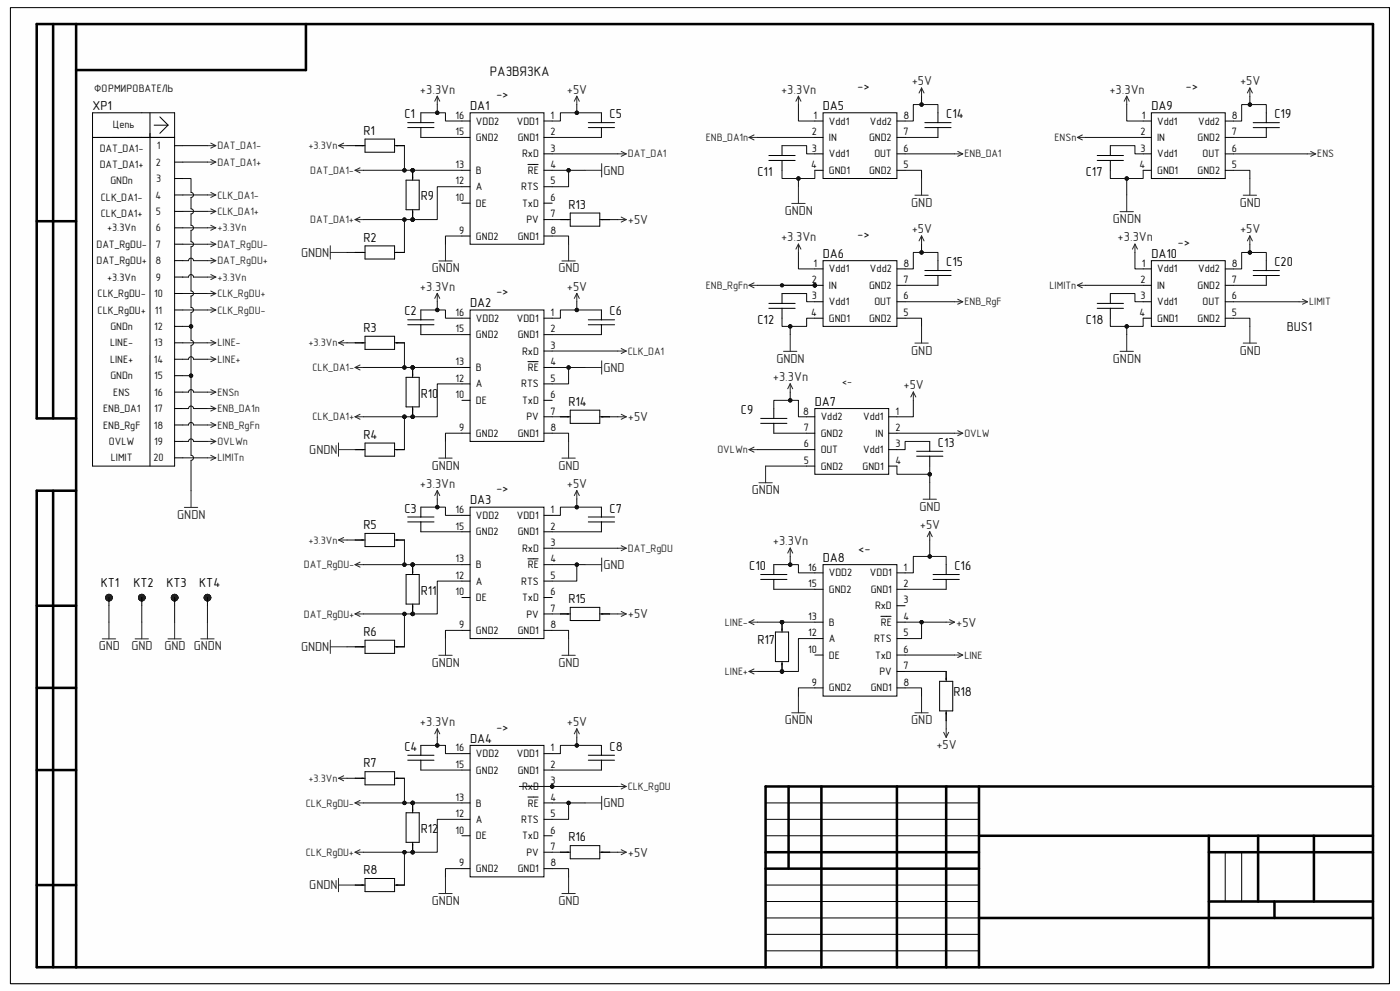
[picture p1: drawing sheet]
<svg xmlns="http://www.w3.org/2000/svg" width="420mm" height="297mm" viewBox="0 0 420 297" stroke-linecap="round" stroke-linejoin="round" font-family="sans-serif">
<defs><g id="words">
<text font-size="4.1" fill="#0e0e0e" x="146.9" y="22.9">РАЗВЯЗКА</text>
<g font-size="3.9" fill="#262626">
<text x="126" y="28">+3.3Vn</text>
<text x="170.1" y="28">+5V</text>
<text x="234.3" y="28">+3.3Vn</text>
<text x="273.5" y="25.6">+5V</text>
<text x="332.8" y="28">+3.3Vn</text>
<text x="372" y="25.6">+5V</text>
<text x="181" y="52.4">GND</text>
<text x="235.4" y="64.4">GNDN</text>
<text x="273.4" y="61.9">GND</text>
<text x="371.9" y="61.9">GND</text>
<text x="188.3" y="67.1">+5V</text>
<text x="273.5" y="69.9">+5V</text>
<text x="333.9" y="66.9">GNDN</text>
<text x="372" y="69.9">+5V</text>
<text x="90.3" y="77">GNDN</text>
<text x="234.3" y="72.3">+3.3Vn</text>
<text x="335.3" y="72.3">+3.3Vn</text>
<text x="129.5" y="81.7">GNDN</text>
<text x="167.5" y="81.7">GND</text>
<text x="126" y="87.1">+3.3Vn</text>
<text x="170.1" y="87.1">+5V</text>
<text x="273.4" y="106.3">GND</text>
<text x="371.9" y="106.3">GND</text>
<text x="181" y="111.5">GND</text>
<text x="232.9" y="108.7">GNDN</text>
<text x="333.9" y="108.7">GNDN</text>
<text x="231.9" y="114.2">+3.3Vn</text>
<text x="271.1" y="116.7">+5V</text>
<text x="188.3" y="126.2">+5V</text>
<text x="92.8" y="136.1">GNDN</text>
<text x="129.5" y="140.8">GNDN</text>
<text x="167.5" y="140.8">GND</text>
<text x="126" y="146.2">+3.3Vn</text>
<text x="170.1" y="146.2">+5V</text>
<text x="225.6" y="148.1">GNDN</text>
<text x="53.2" y="155.5">GNDN</text>
<text x="275.8" y="153">GND</text>
<text x="276" y="158.5">+5V</text>
<text x="231.9" y="163.4">+3.3Vn</text>
<text x="181" y="170.6">GND</text>
<text x="188.3" y="185.3">+5V</text>
<text x="286.9" y="187.8">+5V</text>
<text x="29.6" y="194.9">GND</text>
<text x="39.5" y="194.9">GND</text>
<text x="49.3" y="194.9">GND GNDN</text>
<text x="90.3" y="195.2">GNDN</text>
<text x="129.5" y="199.8">GNDN</text>
<text x="167.5" y="199.8">GND</text>
<text x="126" y="217.6">+3.3Vn</text>
<text x="170.1" y="217.6">+5V</text>
<text x="235.4" y="217.1">GNDN</text>
<text x="273.4" y="217.1">GND</text>
<text x="280.9" y="224.4">+5V</text>
<text x="181" y="241.9">GND</text>
<text x="188.3" y="256.7">+5V</text>
<text x="92.8" y="266.6">GNDN</text>
<text x="129.5" y="271.2">GNDN</text>
<text x="167.5" y="271.2">GND</text>
</g>
<g font-size="3.9" fill="#0e0e0e">
<text x="152.6" y="27.5" transform="rotate(-180 152.6 27.5)">&lt;-</text>
<text x="260.9" y="25.1" transform="rotate(-180 260.9 25.1)">&lt;-</text>
<text x="359.4" y="25.1" transform="rotate(-180 359.4 25.1)">&lt;-</text>
<text x="260.9" y="69.4" transform="rotate(-180 260.9 69.4)">&lt;-</text>
<text x="357" y="71.8" transform="rotate(-180 357 71.8)">&lt;-</text>
<text x="152.6" y="86.6" transform="rotate(-180 152.6 86.6)">&lt;-</text>
<text x="386" y="99.1">BUS1</text>
<text x="152.6" y="145.7" transform="rotate(-180 152.6 145.7)">&lt;-</text>
<text x="257.5" y="165.6">&lt;-</text>
<text x="152.6" y="217.2" transform="rotate(-180 152.6 217.2)">&lt;-</text>
</g>
<g font-size="3.9">
<text x="27.8" y="33">XP1</text>
<text x="121.3" y="35.4">C1</text>
<text x="141" y="33">DA1</text>
<text x="182.9" y="35.4">C5</text>
<text x="246.9" y="33">DA5</text>
<text x="283.8" y="35.4">C14</text>
<text x="345.4" y="33">DA9</text>
<text x="382.3" y="35.4">C19</text>
<text x="109" y="40.4">R1</text>
<text x="227.2" y="52.7">C11</text>
<text x="325.7" y="52.7">C17</text>
<text x="126.2" y="60.1">R9</text>
<text x="170.6" y="62.5">R13</text>
<text x="109" y="72.4">R2</text>
<text x="246.9" y="77.3">DA6</text>
<text x="345.4" y="77.3">DA10</text>
<text x="283.8" y="79.8">C15</text>
<text x="382.3" y="79.8">C20</text>
<text x="121.3" y="94.5">C2</text>
<text x="141" y="92.1">DA2</text>
<text x="182.9" y="94.5">C6</text>
<text x="109" y="99.5">R3</text>
<text x="227.2" y="97">C12</text>
<text x="325.7" y="97">C18</text>
<text x="126.2" y="119.2">R10</text>
<text x="170.6" y="121.6">R14</text>
<text x="222.3" y="124.1">C9</text>
<text x="244.4" y="121.6">DA7</text>
<text x="109" y="131.5">R4</text>
<text x="281.4" y="133.9">C13</text>
<text x="121.3" y="153.6">C3</text>
<text x="141" y="151.2">DA3</text>
<text x="182.9" y="153.6">C7</text>
<text x="109" y="158.6">R5</text>
<text x="224.7" y="170.9">C10</text>
<text x="246.9" y="168.4">DA8</text>
<text x="286.3" y="170.9">C16</text>
<text x="30.2" y="175.8">KT1</text>
<text x="40" y="175.8">KT2</text>
<text x="49.9" y="175.8">KT3</text>
<text x="59.8" y="175.8">KT4</text>
<text x="126.2" y="178.3">R11</text>
<text x="170.6" y="180.7">R15</text>
<text x="109" y="190.6">R6</text>
<text x="227.2" y="193">R17</text>
<text x="286" y="208.7">R18</text>
<text x="121.3" y="225">C4</text>
<text x="141" y="222.6">DA4</text>
<text x="182.9" y="225">C8</text>
<text x="109" y="230">R7</text>
<text x="126.2" y="249.7">R12</text>
<text x="170.6" y="252.1">R16</text>
<text x="109" y="262">R8</text>
</g>
<g font-size="3.2" fill="#0e0e0e">
<text x="28.3" y="27.5">ФОРМИРОВАТЕЛЬ</text>
<text x="33.8" y="38.4">Цепь</text>
<text x="29.9" y="45.4">DAT_DA1-</text>
<text x="47" y="44.7">1</text>
<text x="29.9" y="50.4">DAT_DA1+</text>
<text x="46.8" y="49.7">2</text>
<text x="33.1" y="55.3">GNDn</text>
<text x="46.7" y="59.5">4</text>
<text x="46.8" y="54.6">3</text>
<text x="30.3" y="60.2">CLK_DA1-</text>
<text x="30.3" y="65.2">CLK_DA1+</text>
<text x="46.8" y="64.4">5</text>
<text x="32.1" y="69.3">+3.3Vn</text>
<text x="46.8" y="69.3">6</text>
<text x="29" y="74.3">DAT_RgDU-</text>
<text x="46.8" y="74.3">7</text>
<text x="29" y="79.2">DAT_RgDU+</text>
<text x="46.7" y="79.2">8</text>
<text x="29.3" y="89.1">CLK_RgDU-</text>
<text x="32.1" y="84.1">+3.3Vn</text>
<text x="46.3" y="89.1">10</text>
<text x="46.8" y="84.1">9</text>
<text x="29.3" y="94">CLK_RgDU+</text>
<text x="46.5" y="94">11</text>
<text x="33.1" y="98.9">GNDn</text>
<text x="46.3" y="98.9">12</text>
<text x="33" y="103.8">LINE-</text>
<text x="46.3" y="103.8">13</text>
<text x="33" y="108.8">LINE+</text>
<text x="33.1" y="113.7">GNDn</text>
<text x="46.1" y="108.8">14</text>
<text x="46.3" y="113.7">15</text>
<text x="255.7" y="114" transform="rotate(-180 255.7 114)">-&gt;</text>
<text x="34" y="118.6">ENS</text>
<text x="46.3" y="118.6">16</text>
<text x="30.9" y="123.5">ENB_DA1</text>
<text x="46.3" y="123.5">17</text>
<text x="30.9" y="128.4">ENB_RgF</text>
<text x="46.1" y="128.4">18</text>
<text x="32.7" y="133.4">OVLW</text>
<text x="46.3" y="133.4">19</text>
<text x="33.2" y="138.3">LIMIT</text>
<text x="46" y="138.3">20</text>
</g>
<g font-size="3.2">
<text x="136.6" y="35.6">16</text>
<text x="165.2" y="35.6">1</text>
<text x="244" y="35.6">1</text>
<text x="271.1" y="35.6">8</text>
<text x="342.5" y="35.6">1</text>
<text x="369.6" y="35.6">8</text>
<text x="136.6" y="40.5">15</text>
<text x="142.8" y="37.3">VDD2</text>
<text x="155.1" y="37.3">VDD1</text>
<text x="165.2" y="40.5">2</text>
<text x="243.6" y="40.5">2</text>
<text x="248.7" y="37.3">Vdd1</text>
<text x="261" y="37.3">Vdd2</text>
<text x="271.1" y="40.5">7</text>
<text x="342.1" y="40.5">2</text>
<text x="347.1" y="37.3">Vdd1</text>
<text x="359.5" y="37.3">Vdd2</text>
<text x="369.6" y="40.5">7</text>
<text x="142.8" y="42.2">GND2</text>
<text x="155.3" y="42.2">GND1</text>
<text x="156.6" y="47.2">RxD</text>
<text x="165.2" y="45.4">3</text>
<text x="243.6" y="45.4">3</text>
<text x="248.7" y="42.2">IN</text>
<text x="248.7" y="47.2">Vdd1</text>
<text x="260.7" y="42.2">GND2</text>
<text x="262.3" y="47.2">OUT</text>
<text x="271.1" y="45.4">6</text>
<text x="342.1" y="45.4">3</text>
<text x="347.1" y="42.2">IN</text>
<text x="347.1" y="47.2">Vdd1</text>
<text x="359.2" y="42.2">GND2</text>
<text x="360.8" y="47.2">OUT</text>
<text x="369.6" y="45.4">6</text>
<text x="136.6" y="50.4">13</text>
<text x="142.8" y="52.1">B</text>
<text x="158.4" y="52.1">RE</text>
<text x="165.2" y="50.4">4</text>
<text x="243.4" y="50.4">4</text>
<text x="248.7" y="52.1">GND1</text>
<text x="260.7" y="52.1">GND2</text>
<text x="271.1" y="50.4">5</text>
<text x="341.8" y="50.4">4</text>
<text x="347.1" y="52.1">GND1</text>
<text x="359.2" y="52.1">GND2</text>
<text x="369.6" y="50.4">5</text>
<text x="136.6" y="55.3">12</text>
<text x="142.8" y="57">A</text>
<text x="156.4" y="57">RTS</text>
<text x="165.2" y="55.3">5</text>
<text x="136.6" y="60.2">10</text>
<text x="142.8" y="62">DE</text>
<text x="156.6" y="62">TxD</text>
<text x="165.2" y="60.2">6</text>
<text x="165.2" y="65.2">7</text>
<text x="137.7" y="70.1">9</text>
<text x="142.8" y="71.8">GND2</text>
<text x="155.3" y="71.8">GND1</text>
<text x="157.9" y="66.9">PV</text>
<text x="165.2" y="70.1">8</text>
<text x="244" y="79.9">1</text>
<text x="248.7" y="81.7">Vdd1</text>
<text x="261" y="81.7">Vdd2</text>
<text x="271.1" y="79.9">8</text>
<text x="342.5" y="79.9">1</text>
<text x="347.1" y="81.7">Vdd1</text>
<text x="359.5" y="81.7">Vdd2</text>
<text x="369.6" y="79.9">8</text>
<text x="243.6" y="84.8">2</text>
<text x="243.6" y="89.7">3</text>
<text x="248.7" y="86.6">IN</text>
<text x="260.7" y="86.6">GND2</text>
<text x="271.1" y="84.8">7</text>
<text x="271.1" y="89.7">6</text>
<text x="342.1" y="84.8">2</text>
<text x="342.1" y="89.7">3</text>
<text x="347.1" y="86.6">IN</text>
<text x="359.2" y="86.6">GND2</text>
<text x="369.6" y="84.8">7</text>
<text x="369.6" y="89.7">6</text>
<text x="136.6" y="94.7">16</text>
<text x="165.2" y="94.7">1</text>
<text x="243.4" y="94.7">4</text>
<text x="248.7" y="91.5">Vdd1</text>
<text x="262.3" y="91.5">OUT</text>
<text x="271.1" y="94.7">5</text>
<text x="341.8" y="94.7">4</text>
<text x="347.1" y="91.5">Vdd1</text>
<text x="360.8" y="91.5">OUT</text>
<text x="369.6" y="94.7">5</text>
<text x="136.6" y="99.6">15</text>
<text x="142.8" y="101.3">GND2</text>
<text x="142.8" y="96.4">VDD2</text>
<text x="155.1" y="96.4">VDD1</text>
<text x="155.3" y="101.3">GND1</text>
<text x="165.2" y="99.6">2</text>
<text x="248.7" y="96.4">GND1</text>
<text x="260.7" y="96.4">GND2</text>
<text x="347.1" y="96.4">GND1</text>
<text x="359.2" y="96.4">GND2</text>
<text x="156.6" y="106.3">RxD</text>
<text x="165.2" y="104.5">3</text>
<text x="136.6" y="109.5">13</text>
<text x="142.8" y="111.2">B</text>
<text x="158.4" y="111.2">RE</text>
<text x="165.2" y="109.5">4</text>
<text x="136.6" y="119.3">10</text>
<text x="136.6" y="114.4">12</text>
<text x="142.8" y="116.1">A</text>
<text x="156.4" y="116.1">RTS</text>
<text x="165.2" y="114.4">5</text>
<text x="165.2" y="119.3">6</text>
<text x="142.8" y="121.1">DE</text>
<text x="156.6" y="121.1">TxD</text>
<text x="157.9" y="126">PV</text>
<text x="165.2" y="124.2">7</text>
<text x="240.9" y="124.2">8</text>
<text x="246.2" y="126">Vdd2</text>
<text x="259" y="126">Vdd1</text>
<text x="268.6" y="124.2">1</text>
<text x="137.7" y="129.2">9</text>
<text x="142.8" y="130.9">GND2</text>
<text x="155.3" y="130.9">GND1</text>
<text x="165.2" y="129.2">8</text>
<text x="241.1" y="129.2">7</text>
<text x="246.2" y="130.9">GND2</text>
<text x="262.7" y="130.9">IN</text>
<text x="268.6" y="129.2">2</text>
<text x="241.1" y="134.1">6</text>
<text x="246.2" y="135.8">OUT</text>
<text x="259" y="135.8">Vdd1</text>
<text x="268.6" y="134.1">3</text>
<text x="241.1" y="139">5</text>
<text x="246.2" y="140.8">GND2</text>
<text x="258.7" y="140.8">GND1</text>
<text x="268.6" y="139">4</text>
<text x="136.6" y="153.8">16</text>
<text x="142.8" y="155.5">VDD2</text>
<text x="155.1" y="155.5">VDD1</text>
<text x="165.2" y="153.8">1</text>
<text x="136.6" y="158.7">15</text>
<text x="142.8" y="160.4">GND2</text>
<text x="155.3" y="160.4">GND1</text>
<text x="165.2" y="158.7">2</text>
<text x="156.6" y="165.4">RxD</text>
<text x="165.2" y="163.6">3</text>
<text x="136.6" y="173.5">12</text>
<text x="136.6" y="168.6">13</text>
<text x="142.8" y="170.3">B</text>
<text x="158.4" y="170.3">RE</text>
<text x="165.2" y="168.6">4</text>
<text x="165.2" y="173.5">5</text>
<text x="242.5" y="171">16</text>
<text x="248.7" y="172.8">VDD2</text>
<text x="261" y="172.8">VDD1</text>
<text x="271.1" y="171">1</text>
<text x="136.6" y="178.4">10</text>
<text x="142.8" y="175.2">A</text>
<text x="156.4" y="175.2">RTS</text>
<text x="165.2" y="178.4">6</text>
<text x="242.5" y="175.9">15</text>
<text x="248.7" y="177.7">GND2</text>
<text x="261.2" y="177.7">GND1</text>
<text x="271.1" y="175.9">2</text>
<text x="142.8" y="180.2">DE</text>
<text x="156.6" y="180.2">TxD</text>
<text x="157.9" y="185.1">PV</text>
<text x="165.2" y="183.3">7</text>
<text x="242.5" y="185.8">13</text>
<text x="262.5" y="182.6">RxD</text>
<text x="271.1" y="180.8">3</text>
<text x="271.1" y="185.8">4</text>
<text x="137.7" y="188.3">9</text>
<text x="142.8" y="190">GND2</text>
<text x="155.3" y="190">GND1</text>
<text x="165.2" y="188.3">8</text>
<text x="242.5" y="190.7">12</text>
<text x="248.7" y="187.5">B</text>
<text x="264.2" y="187.5">RE</text>
<text x="271.1" y="190.7">5</text>
<text x="242.5" y="195.6">10</text>
<text x="248.7" y="197.4">DE</text>
<text x="248.7" y="192.5">A</text>
<text x="262.3" y="192.5">RTS</text>
<text x="262.5" y="197.4">TxD</text>
<text x="271.1" y="195.6">6</text>
<text x="263.8" y="202.3">PV</text>
<text x="271.1" y="200.6">7</text>
<text x="243.6" y="205.5">9</text>
<text x="248.7" y="207.2">GND2</text>
<text x="261.2" y="207.2">GND1</text>
<text x="271.1" y="205.5">8</text>
<text x="136.6" y="225.2">16</text>
<text x="142.8" y="226.9">VDD2</text>
<text x="155.1" y="226.9">VDD1</text>
<text x="165.2" y="225.2">1</text>
<text x="136.6" y="230.1">15</text>
<text x="142.8" y="231.9">GND2</text>
<text x="155.3" y="231.9">GND1</text>
<text x="165.2" y="230.1">2</text>
<text x="136.6" y="239.9">13</text>
<text x="156.6" y="236.8">RxD</text>
<text x="165.2" y="235">3</text>
<text x="165.2" y="239.9">4</text>
<text x="136.6" y="244.9">12</text>
<text x="142.8" y="241.7">B</text>
<text x="158.4" y="241.7">RE</text>
<text x="165.2" y="244.9">5</text>
<text x="136.6" y="249.8">10</text>
<text x="142.8" y="251.5">DE</text>
<text x="142.8" y="246.6">A</text>
<text x="156.4" y="246.6">RTS</text>
<text x="156.6" y="251.5">TxD</text>
<text x="165.2" y="249.8">6</text>
<text x="157.9" y="256.5">PV</text>
<text x="165.2" y="254.7">7</text>
<text x="137.7" y="259.7">9</text>
<text x="142.8" y="261.4">GND2</text>
<text x="155.3" y="261.4">GND1</text>
<text x="165.2" y="259.7">8</text>
</g>
<g font-size="3.2" fill="#262626">
<text x="65.2" y="44.7">DAT_DA1-</text>
<text x="92.5" y="44.7">+3.3Vn</text>
<text x="188.3" y="47.2">DAT_DA1</text>
<text x="211.8" y="42.2">ENB_DA1n</text>
<text x="289.3" y="47.2">ENB_DA1</text>
<text x="316.4" y="42.2">ENSn</text>
<text x="395.2" y="47.2">ENS</text>
<text x="65.2" y="49.7">DAT_DA1+</text>
<text x="93.1" y="52.1">DAT_DA1-</text>
<text x="65.2" y="59.5">CLK_DA1-</text>
<text x="65.2" y="64.4">CLK_DA1+</text>
<text x="65.2" y="69.3">+3.3Vn</text>
<text x="93.1" y="66.9">DAT_DA1+</text>
<text x="65.2" y="74.3">DAT_RgDU-</text>
<text x="65.2" y="79.2">DAT_RgDU+</text>
<text x="65.2" y="84.1">+3.3Vn</text>
<text x="65.2" y="89.1">CLK_RgDU+</text>
<text x="211.8" y="86.6">ENB_RgFn</text>
<text x="314.8" y="86.6">LIMITn</text>
<text x="65.2" y="94">CLK_RgDU-</text>
<text x="289.3" y="91.5">ENB_RgF</text>
<text x="392.7" y="91.5">LIMIT</text>
<text x="65.2" y="103.8">LINE-</text>
<text x="92.5" y="103.8">+3.3Vn</text>
<text x="188.3" y="106.3">CLK_DA1</text>
<text x="65.2" y="108.8">LINE+</text>
<text x="93.8" y="111.2">CLK_DA1-</text>
<text x="65.2" y="118.6">ENSn</text>
<text x="65.2" y="123.5">ENB_DA1n</text>
<text x="93.8" y="126">CLK_DA1+</text>
<text x="65.2" y="128.4">ENB_RgFn</text>
<text x="289.3" y="130.9">OVLW</text>
<text x="65.2" y="133.4">OVLWn</text>
<text x="215.2" y="135.8">OVLWn</text>
<text x="65.2" y="138.3">LIMITn</text>
<text x="92.5" y="162.9">+3.3Vn</text>
<text x="188.3" y="165.4">DAT_RgDU</text>
<text x="91.1" y="170.3">DAT_RgDU-</text>
<text x="91.1" y="185.1">DAT_RgDU+</text>
<text x="217.4" y="187.5">LINE-</text>
<text x="289.3" y="197.4">LINE</text>
<text x="217.4" y="202.3">LINE+</text>
<text x="92.5" y="234.3">+3.3Vn</text>
<text x="188.3" y="236.8">CLK_RgDU</text>
<text x="91.8" y="241.7">CLK_RgDU-</text>
<text x="91.8" y="256.5">CLK_RgDU+</text>
</g>
<text font-size=".5" x="13" y="290">ALTIUM GOSTBOM2.0 KEV</text>
</g></defs>
<path d="M3.1 2.3h413.7v292.5h-413.7z" fill-rule="evenodd" fill="#fefefe"/>
<path d="M3.1 2.3h413.7v292.5h-413.7z" fill="none" stroke="#000" stroke-width=".3"/>
<path d="M3.1 2.3h413.7v292.5h-413.7z" fill-rule="evenodd" fill="#fefefe"/>
<g fill="none" stroke="#000" stroke-width=".3">
<path d="M3.1 2.3h413.7v292.5h-413.7zM45 33.8v105.9M46.2 37.5h4.2M48 35l2.4 2.5-2.4 2.5M52.4 33.8h-24.6v105.9h24.6v-105.9M122.3 36.8h7.9M122.3 38.2h7.9M126.3 33.8v3M126.3 38.2v3M138.6 36.3h2.4M141 33.8h22.2v39.4h-22.2zM163.2 36.3h2.5"/>
<path d="M176.5 36.8h7.9M176.5 38.2h7.9M180.4 33.8v3M180.4 38.2v3M52.4 43.7h2.4M52.4 58.4h2.4M52.4 48.6h2.4M52.4 53.5h2.4M52.4 41.2h-24.6M138.6 41.2h2.4M138.6 51h2.4M138.6 56h2.4"/>
<path d="M158.4 49.3h3M163.2 41.2h2.5M163.2 46.1h2.5M163.2 51h2.5M163.2 56h2.5M52.4 73.2h2.4M52.4 78.1h2.4M52.4 63.4h2.4M52.4 68.3h2.4M138.6 60.9h2.4M138.6 70.7h2.4M163.2 60.9h2.5"/>
<path d="M163.2 65.8h2.5M163.2 70.7h2.5M168.1 65.8h3M171.1 63.8h8.8v4h-8.8zM179.9 65.8h3M52.4 88h2.4M52.4 83h2.4M52.4 92.9h2.4M52.4 97.8h2.4M52.4 112.6h2.4M52.4 102.7h2.4M52.4 107.7h2.4"/>
<path d="M52.4 117.5h2.4M52.4 127.4h2.4M52.4 122.4h2.4M52.4 132.3h2.4M52.4 137.2h2.4M229.7 240.6h64M229.7 245.6h64M229.7 250.5h64M367.6 255.4v14.8M372.5 255.4v14.8M229.7 265.3h64M229.7 270.2h64"/>
<path d="M229.7 275.1h64M229.7 280h64M229.7 285h64"/>
</g>
<g fill="none" stroke="#000" stroke-width=".76">
<path d="M15.9 7.2v118.2M22.8 7.2v282.7M91.8 7.2v13.8h-69M11 66.3h11.8M22.8 125.4h-11.8v-118.2h400.9v282.7M15.9 147.1v142.8M22.8 147.1h-11.8v142.8h400.4M11 181.5h11.8M11 206.2h11.8M11 230.8h11.8M236.6 235.7v24.6M246.4 235.7v54.2"/>
<path d="M269.1 235.7v54.2M283.8 235.7v54.2M293.7 235.7v54.2M411.9 235.7h-182.2v54.2M229.7 255.4h64M293.7 250.5h118.2M362.6 250.5v39.4M362.6 255.4h49.3M377.4 250.5v19.7M394.2 250.5v19.7M11 265.3h11.8M229.7 260.3h64"/>
<path d="M293.7 275.1h118.2M362.6 270.2h49.3M382.3 270.2v4.9"/>
</g>
<g fill="none" stroke="#262626" stroke-width=".3">
<path d="M131.2 28.8l-.8 1.5M131.2 28.8l.7 1.5M131.2 28.8v2.5M173 28.8l-.7 1.5M173 28.8l.8 1.5M173 28.8v2.5M175.5 51h5M180.5 49v4M131.6 78.2h4M133.6 73.2v5M168.6 78.2h4M170.6 73.2v5"/>
<path d="M185.3 65.8h2.6M186.4 65.1l1.5 .7M187.9 65.8l-1.5 .8"/>
</g>
<circle cx="123.8" cy="65.8" r=".5" fill="#0e0e0e"/>
<circle cx="123.8" cy="65.8" r=".5" fill="none" stroke="#0e0e0e" stroke-width=".3"/>
<circle cx="123.8" cy="51" r=".5" fill="#0e0e0e"/>
<circle cx="123.8" cy="51" r=".5" fill="none" stroke="#0e0e0e" stroke-width=".3"/>
<path d="M121.8 54h4v8.9h-4zM123.8 51v3M123.8 62.9v2.9" fill="none" stroke="#000" stroke-width=".3"/>
<circle cx="123.8" cy="65.8" r=".5" fill="#0e0e0e"/>
<circle cx="123.8" cy="65.8" r=".5" fill="none" stroke="#0e0e0e" stroke-width=".3"/>
<path d="M123.8 51v2.5" fill="none" stroke="#000" stroke-width=".3"/>
<circle cx="123.8" cy="51" r=".5" fill="#0e0e0e"/>
<circle cx="123.8" cy="51" r=".5" fill="none" stroke="#0e0e0e" stroke-width=".3"/>
<path d="M131.2 87.9l-.8 1.5M131.2 87.9l.7 1.5M131.2 87.9v2.5M131.6 137.3h4M133.6 132.3v5M168.6 137.3h4M170.6 132.3v5M185.3 124.9h2.6M186.4 124.2l1.5 .7M187.9 124.9l-1.5 .8M55.3 152.1h4M57.3 147.1v5" fill="none" stroke="#262626" stroke-width=".3"/>
<g fill="none" stroke="#000" stroke-width=".3">
<path d="M122.3 95.9h7.9M122.3 97.3h7.9M126.3 92.9v3M126.3 97.3v3M138.6 95.4h2.4M141 92.9h22.2v39.4h-22.2zM163.2 95.4h2.5M138.6 100.3h2.4M138.6 110.1h2.4M138.6 115.1h2.4M138.6 120h2.4M158.4 108.4h3"/>
<path d="M163.2 100.3h2.5M163.2 105.2h2.5M163.2 110.1h2.5M163.2 115.1h2.5M163.2 120h2.5M138.6 129.8h2.4M163.2 124.9h2.5M163.2 129.8h2.5M168.1 124.9h3M171.1 122.9h8.8v4h-8.8zM179.9 124.9h3"/>
</g>
<circle cx="123.8" cy="124.9" r=".5" fill="#0e0e0e"/>
<circle cx="123.8" cy="124.9" r=".5" fill="none" stroke="#0e0e0e" stroke-width=".3"/>
<circle cx="123.8" cy="110.1" r=".5" fill="#0e0e0e"/>
<circle cx="123.8" cy="110.1" r=".5" fill="none" stroke="#0e0e0e" stroke-width=".3"/>
<path d="M121.8 113.1h4v8.9h-4zM123.8 110.1v3M123.8 122v2.9" fill="none" stroke="#000" stroke-width=".3"/>
<circle cx="123.8" cy="124.9" r=".5" fill="#0e0e0e"/>
<circle cx="123.8" cy="124.9" r=".5" fill="none" stroke="#0e0e0e" stroke-width=".3"/>
<path d="M123.8 110.1v2.5" fill="none" stroke="#000" stroke-width=".3"/>
<circle cx="123.8" cy="110.1" r=".5" fill="#0e0e0e"/>
<circle cx="123.8" cy="110.1" r=".5" fill="none" stroke="#0e0e0e" stroke-width=".3"/>
<path d="M172.3 89.4l.7-1.5v2.5M173 87.9l.8 1.5M175.5 110.1h5M180.5 108.1v4M131.6 196.4h4M133.6 191.4v5M168.6 196.4h4M170.6 191.4v5M185.3 184h2.6M186.4 183.3l1.5 .7M187.9 184l-1.5 .8" fill="none" stroke="#262626" stroke-width=".3"/>
<g fill="none" stroke="#000" stroke-width=".3">
<path d="M176.5 95.9h7.9M176.5 97.3h7.9M180.4 92.9v3M180.4 97.3v3M122.3 155h7.9M122.3 156.4h7.9M126.3 152v3M126.3 156.4v3M138.6 154.5h2.4M138.6 159.4h2.4M141 152h22.2v39.4h-22.2zM163.2 154.5h2.5"/>
<path d="M163.2 159.4h2.5M138.6 169.2h2.4M138.6 174.2h2.4M138.6 179.1h2.4M158.4 167.5h3M163.2 164.3h2.5M163.2 169.2h2.5M163.2 174.2h2.5M163.2 179.1h2.5M138.6 188.9h2.4M163.2 184h2.5M163.2 188.9h2.5"/>
<path d="M168.1 184h3M171.1 182h8.8v4h-8.8zM179.9 184h3"/>
</g>
<circle cx="123.8" cy="184" r=".5" fill="#0e0e0e"/>
<circle cx="123.8" cy="184" r=".5" fill="none" stroke="#0e0e0e" stroke-width=".3"/>
<circle cx="123.8" cy="169.2" r=".5" fill="#0e0e0e"/>
<circle cx="123.8" cy="169.2" r=".5" fill="none" stroke="#0e0e0e" stroke-width=".3"/>
<path d="M121.8 172.2h4v8.8h-4zM123.8 169.2v3M123.8 181v3" fill="none" stroke="#000" stroke-width=".3"/>
<circle cx="123.8" cy="184" r=".5" fill="#0e0e0e"/>
<circle cx="123.8" cy="184" r=".5" fill="none" stroke="#0e0e0e" stroke-width=".3"/>
<path d="M123.8 169.2v2.5" fill="none" stroke="#000" stroke-width=".3"/>
<circle cx="123.8" cy="169.2" r=".5" fill="#0e0e0e"/>
<circle cx="123.8" cy="169.2" r=".5" fill="none" stroke="#0e0e0e" stroke-width=".3"/>
<path d="M176.5 155h7.9M176.5 156.4h7.9M180.4 152v3M180.4 156.4v3" fill="none" stroke="#000" stroke-width=".3"/>
<path d="M175.5 169.2h5M180.5 167.2v4" fill="none" stroke="#262626" stroke-width=".3"/>
<circle cx="165.7" cy="235.7" r=".5" fill="#0e0e0e"/>
<circle cx="165.7" cy="235.7" r=".5" fill="none" stroke="#0e0e0e" stroke-width=".3"/>
<path d="M163.2 225.9h2.5M163.2 230.8h2.5M163.2 235.7h2.5" fill="none" stroke="#000" stroke-width=".3"/>
<circle cx="165.7" cy="235.7" r=".5" fill="#0e0e0e"/>
<circle cx="165.7" cy="235.7" r=".5" fill="none" stroke="#0e0e0e" stroke-width=".3"/>
<g fill="none" stroke="#000" stroke-width=".3">
<path d="M122.3 226.4h7.9M122.3 227.8h7.9M126.2 223.4v3M126.2 227.8v3M138.6 230.8h2.4M138.6 225.9h2.4M141 223.4h22.2v39.4h-22.2zM158.4 238.9h3M138.6 240.6h2.4M138.6 245.6h2.4M138.6 250.5h2.4M163.2 240.6h2.5"/>
<path d="M163.2 245.6h2.5M163.2 250.5h2.5M163.2 255.4h2.5M168.1 255.4h3M171.1 253.4h8.8v4h-8.8zM179.9 255.4h3M138.6 260.3h2.4M163.2 260.3h2.5"/>
</g>
<path d="M185.3 255.4h2.6M186.4 254.7l1.5 .7M187.9 255.4l-1.5 .8M131.6 267.8h4M133.6 262.8v5M168.6 267.8h4M170.6 262.8v5" fill="none" stroke="#262626" stroke-width=".3"/>
<circle cx="123.8" cy="255.4" r=".5" fill="#0e0e0e"/>
<circle cx="123.8" cy="255.4" r=".5" fill="none" stroke="#0e0e0e" stroke-width=".3"/>
<circle cx="123.8" cy="240.6" r=".5" fill="#0e0e0e"/>
<circle cx="123.8" cy="240.6" r=".5" fill="none" stroke="#0e0e0e" stroke-width=".3"/>
<path d="M121.8 243.6h4v8.9h-4zM123.8 240.6v3M123.8 252.5v2.9" fill="none" stroke="#000" stroke-width=".3"/>
<circle cx="123.8" cy="255.4" r=".5" fill="#0e0e0e"/>
<circle cx="123.8" cy="255.4" r=".5" fill="none" stroke="#0e0e0e" stroke-width=".3"/>
<path d="M123.8 240.6v2.5" fill="none" stroke="#000" stroke-width=".3"/>
<circle cx="123.8" cy="240.6" r=".5" fill="#0e0e0e"/>
<circle cx="123.8" cy="240.6" r=".5" fill="none" stroke="#0e0e0e" stroke-width=".3"/>
<g fill="none" stroke="#000" stroke-width=".3">
<path d="M244.4 36.3h2.5M246.9 33.8h22.2v19.7h-22.2zM269.1 36.3h2.4M277.4 38.2h7.9M277.4 36.8h7.9M281.4 33.8v3M281.4 38.2v3M230.7 46.6h7.8M230.7 48.1h7.8M234.6 43.7v2.9M234.6 48.1v2.9M244.4 41.2h2.5"/>
<path d="M244.4 46.1h2.5M244.4 51h2.5M269.1 41.2h2.4M269.1 46.1h2.4M269.1 51h2.4M176.5 226.4h7.9M176.5 227.8h7.9M180.4 223.4v3M180.4 227.8v3"/>
</g>
<g fill="none" stroke="#262626" stroke-width=".3">
<path d="M239.5 28.8v2.5M239.5 28.8l-.7 1.5M239.5 28.8l.8 1.5M276.5 26.4v2.5M276.5 26.4l-.8 1.5M276.5 26.4l.7 1.5M239.5 56v5M274.5 58.5h4M276.5 53.5v5M237.5 61h4M131.2 147l-.8 1.5M131.2 147l.7 1.5"/>
<path d="M131.2 147v2.5M172.3 148.5l.7-1.5v2.5M173 147l.8 1.5M131.2 218.4v2.5M131.2 218.4l-.8 1.5M131.2 218.4l.7 1.5M173 218.4v2.5M173 218.4l-.7 1.5M173 218.4l.8 1.5M180.5 238.6v4M175.5 240.6h5"/>
</g>
<circle cx="244.4" cy="85.5" r=".5" fill="#0e0e0e"/>
<circle cx="244.4" cy="85.5" r=".5" fill="none" stroke="#0e0e0e" stroke-width=".3"/>
<path d="M244.4 80.6h2.5M244.4 85.5h2.5" fill="none" stroke="#000" stroke-width=".3"/>
<circle cx="244.4" cy="85.5" r=".5" fill="#0e0e0e"/>
<circle cx="244.4" cy="85.5" r=".5" fill="none" stroke="#0e0e0e" stroke-width=".3"/>
<g fill="none" stroke="#000" stroke-width=".3">
<path d="M342.9 36.3h2.5M345.4 33.8h22.2v19.7h-22.2zM367.6 36.3h2.4M375.9 38.2h7.9M375.9 36.8h7.9M379.9 33.8v3M379.9 38.2v3M329.2 46.6h7.8M329.2 48.1h7.8M333.1 43.7v2.9M333.1 48.1v2.9M342.9 41.2h2.5"/>
<path d="M342.9 46.1h2.5M342.9 51h2.5M367.6 41.2h2.4M367.6 46.1h2.4M367.6 51.1h2.4M246.9 78.1h22.2v19.7h-22.2zM281.4 78.1v3M345.4 78.1h22.2v19.7h-22.2zM379.9 78.1v3M230.7 90.9h7.8M230.7 92.4h7.8M234.6 88v2.9"/>
<path d="M234.6 92.4v3M244.4 90.4h2.5M244.4 95.4h2.5M269.1 90.4h2.4M269.1 95.4h2.4M269.1 80.6h2.4M269.1 85.5h2.4M277.4 82.6h7.9M277.4 81.1h7.9M281.4 82.6v2.9M329.2 90.9h7.8M329.2 92.4h7.8"/>
<path d="M333.1 88v2.9M333.1 92.4v3M342.9 90.4h2.5M342.9 95.4h2.5M342.9 80.6h2.5M342.9 85.5h2.5M367.6 90.4h2.4M367.6 95.4h2.4M367.6 80.6h2.4M367.6 85.5h2.4M375.9 82.6h7.9M375.9 81.1h7.9"/>
<path d="M379.9 82.6v2.9M228.2 172.2h7.9M228.2 173.7h7.9M232.1 169.2v3M232.1 173.7v2.9M244.4 171.7h2.5M244.4 176.6h2.5M246.9 169.2h22.2v39.4h-22.2zM269.1 171.7h2.4M269.1 176.6h2.4M244.4 186.5h2.5M244.4 191.4h2.5"/>
<path d="M244.4 196.3h2.5M264.3 184.7h3M269.1 181.5h2.4M269.1 186.5h2.4M269.1 191.4h2.4M269.1 196.3h2.4M244.4 206.2h2.5M269.1 201.2h2.4M269.1 206.2h2.4M281.9 204.2h3.9v8.9h-3.9zM283.8 201.2v3M283.8 213.1v2.9"/>
</g>
<g fill="none" stroke="#262626" stroke-width=".3">
<path d="M338 28.8v2.5M338 28.8l-.7 1.5M338 28.8l.8 1.5M374.9 26.4v2.5M374.9 26.4l-.7 1.5M374.9 26.4l.8 1.5M338 58.4v5M373 58.5h4M374.9 53.5v5M62.2 68.3h2.5M63.2 67.5l1.5 .8M64.7 68.3l-1.5 .7"/>
<path d="M239.5 73.2l-.7 1.5M239.5 73.2l.8 1.5M239.5 73.2v2.5M276.5 70.7v2.5M276.5 70.7l-.8 1.5M276.5 70.7l.7 1.5M336 63.4h4M340.5 73.2l-.8 1.5M340.5 73.2l.7 1.5M340.5 73.2v2.5M374.9 70.7v2.5M374.9 70.7l-.7 1.5"/>
<path d="M374.9 70.7l.8 1.5M62.2 83h2.5M63.2 82.3l1.5 .7M64.7 83l-1.5 .8M276.5 97.8v5M374.9 97.8v5M235.1 105.3h4M237.1 100.3v5M274.5 102.8h4M336 105.3h4M338 100.3v5M373 102.8h4"/>
<path d="M278.9 159.3l-.7 1.5M278.9 159.3l.8 1.5M278.9 159.3v2.6M237.1 164.3v2.5M237.1 164.3l-.8 1.5M237.1 164.3l.7 1.5M237.5 213.6h4M239.5 208.6v5M274.5 213.6h4M276.5 208.6v5M283.1 219.5l.7 1.5M283.8 218.5v2.5"/>
<path d="M284.6 219.5l-.8 1.5"/>
</g>
<circle cx="234.6" cy="201.2" r=".5" fill="#0e0e0e"/>
<circle cx="234.6" cy="201.2" r=".5" fill="none" stroke="#0e0e0e" stroke-width=".3"/>
<circle cx="234.6" cy="186.5" r=".5" fill="#0e0e0e"/>
<circle cx="234.6" cy="186.5" r=".5" fill="none" stroke="#0e0e0e" stroke-width=".3"/>
<path d="M232.6 189.4h4v8.9h-4zM234.6 186.5v2.9M234.6 198.3v2.9" fill="none" stroke="#000" stroke-width=".3"/>
<circle cx="234.6" cy="201.2" r=".5" fill="#0e0e0e"/>
<circle cx="234.6" cy="201.2" r=".5" fill="none" stroke="#0e0e0e" stroke-width=".3"/>
<path d="M234.6 186.5v2.4" fill="none" stroke="#000" stroke-width=".3"/>
<circle cx="234.6" cy="186.5" r=".5" fill="#0e0e0e"/>
<g fill="none" stroke="#0e0e0e" stroke-width=".3">
<path d="M126.3 33.8h4.9M126.3 41.2h12.3M138.6 70.7h-5v2.5M165.7 70.7h4.9v2.5M165.7 65.8h2.4M182.9 65.8h2.4"/>
<circle cx="234.6" cy="186.5" r=".5"/>
</g>
<g fill="none" stroke="#000" stroke-width=".3">
<path d="M106.6 43.7h2.9M109.5 41.7h8.9v3.9h-8.9zM118.4 43.7h2.9M106.6 75.7h2.9M109.5 73.7h8.9v3.9h-8.9zM118.4 75.7h2.9M106.6 102.7h2.9M109.5 100.8h8.9v3.9h-8.9zM118.4 102.7h2.9M106.6 134.8h2.9M109.5 132.8h8.9v3.9h-8.9zM118.4 134.8h2.9"/>
<path d="M228.2 126.9h7.9M228.2 125.4h7.9M232.1 122.4v3M232.1 126.9v2.9M242 124.9h2.4M242 129.8h2.4M242 134.8h2.4M242 139.7h2.4M244.4 122.4h22.2v19.7h-22.2zM266.6 124.9h2.5M266.6 129.8h2.5M266.6 134.8h2.5"/>
<path d="M266.6 139.7h2.5M275 135.3h7.9M275 136.7h7.9M278.9 132.3v3M278.9 136.7v3M109.5 159.9h8.9v3.9h-8.9zM32.7 179v2.5M42.5 179v2.5M52.4 179v2.5M62.2 179v2.5M106.6 161.8h2.9M118.4 161.8h2.9"/>
<path d="M279.9 172.2h7.9M279.9 173.7h7.9M283.8 169.2v3M283.8 173.7v2.9M106.6 193.9h2.9M109.5 191.9h8.9v3.9h-8.9zM118.4 193.9h2.9M106.6 233.3h2.9M109.5 231.3h8.9v3.9h-8.9zM118.4 233.3h2.9M106.6 265.3h2.9M109.5 263.3h8.9v3.9h-8.9z"/>
<path d="M118.4 265.3h2.9"/>
</g>
<g fill="none" stroke="#262626" stroke-width=".3">
<path d="M62.2 43.7h2.5M62.2 58.4h2.5M62.2 48.6h2.5M63.2 57.7l1.5 .7M63.2 42.9l1.5 .8M63.2 47.8l1.5 .8M64.7 58.4l-1.5 .8M64.7 43.7l-1.5 .7M64.7 48.6l-1.5 .7M101.6 43.7l1.5 .7M101.6 43.7h2.5M103.1 42.9l-1.5 .8"/>
<path d="M106.5 51l1.5 .8M106.5 51h2.5M108 50.3l-1.5 .7M185.3 46.1h2.6M186.4 45.4l1.5 .7M187.9 46.1l-1.5 .8M224.7 41.2l1.5 .7M224.7 41.2h2.5M226.2 40.4l-1.5 .8M286.3 46.1h2.5M287.3 45.4l1.5 .7M288.8 46.1l-1.5 .8"/>
<path d="M323.2 41.2h2.5M323.2 41.2l1.5 .7M324.7 40.4l-1.5 .8M392.2 46.1h2.5M393.2 45.4l1.5 .7M394.7 46.1l-1.5 .8M62.2 78.1h2.5M62.2 73.2h2.5M62.2 63.3h2.5M63.2 77.4l1.5 .7M63.2 72.4l1.5 .8M63.2 62.6l1.5 .7"/>
<path d="M64.7 78.1l-1.5 .8M64.7 73.2l-1.5 .7M64.7 63.3l-1.5 .8M99.1 73.7v4M99.1 75.7h5M106.5 65.8l1.5 .8M106.5 65.8h2.5M108 65.1l-1.5 .7M62.2 88h2.5M62.2 92.9h2.5M63.2 87.2l1.5 .8M63.2 92.1l1.5 .8"/>
<path d="M64.7 88l-1.5 .7M64.7 92.9l-1.5 .7M224.7 85.5l1.5 .8M224.7 85.5h2.5M226.2 84.8l-1.5 .7M286.3 90.4h2.5M287.3 89.7l1.5 .7M288.8 90.4l-1.5 .8M323.2 85.5h2.5M323.2 85.5l1.5 .8M324.7 84.8l-1.5 .7M389.7 90.4h2.5"/>
<path d="M390.7 89.7l1.5 .7M392.2 90.4l-1.5 .8M62.2 102.7h2.5M62.2 107.7h2.5M62.2 117.5h2.5M63.2 102l1.5 .7M63.2 106.9l1.5 .8M63.2 116.8l1.5 .7M64.7 102.7l-1.5 .8M64.7 107.7l-1.5 .7M64.7 117.5l-1.5 .8M101.6 102.7l1.5 .8"/>
<path d="M101.6 102.7h2.5M103.1 102l-1.5 .7M106.5 110.1l1.5 .8M106.5 110.1h2.5M108 109.4l-1.5 .7M185.3 105.2h2.6M186.4 104.5l1.5 .7M187.9 105.2l-1.5 .8M237.1 115l-.8 1.5M237.1 115l.7 1.5M237.1 115v2.5M274 117.5l-.8 1.5"/>
<path d="M274 117.5l.7 1.5M274 117.5v2.5M62.2 132.3h2.5M62.2 122.4h2.5M62.2 127.4h2.5M62.2 137.2h2.5M63.2 131.5l1.5 .8M63.2 121.7l1.5 .7M63.2 126.6l1.5 .8M63.2 136.5l1.5 .7M64.7 132.3l-1.5 .7M64.7 122.4l-1.5 .8"/>
<path d="M64.7 127.4l-1.5 .7M64.7 137.2l-1.5 .8M101.5 132.8v4M101.5 134.8h5.1M106.5 124.9l1.5 .8M106.5 124.9h2.5M108 124.2l-1.5 .7M224.7 134.8h2.5M224.7 134.8l1.5 .7M226.2 134l-1.5 .8M229.7 139.7v5M286.3 129.8h2.5"/>
<path d="M287.3 129.1l1.5 .7M288.8 129.8l-1.5 .8M227.7 144.7h4M276.9 149.6h4M278.9 144.6v5M101.6 161.8l1.5 .8M101.6 161.8h2.5M103.1 161.1l-1.5 .7M106.5 169.2l1.5 .8M106.5 169.2h2.5M108 168.5l-1.5 .7M185.3 164.3h2.6"/>
<path d="M186.4 163.6l1.5 .7M187.9 164.3l-1.5 .8M30.7 191.5h4M32.7 186.5v5M40.5 191.5h4M42.5 186.5v5M50.4 191.5h4M52.4 186.5v5M60.2 191.5h4M62.2 186.5v5M99.1 191.9v4M99.1 193.9h5"/>
<path d="M106.5 184l1.5 .8M106.5 184h2.5M108 183.3l-1.5 .7M224.7 186.5h2.5M224.7 186.5l1.5 .7M226.2 185.7l-1.5 .8M283.8 186.5h2.5M284.8 185.7l1.5 .8M286.3 196.3h2.5M286.3 186.5l-1.5 .7M287.3 195.6l1.5 .7M288.8 196.3l-1.5 .8"/>
<path d="M224.7 201.2l1.5 .8M224.7 201.2h2.5M226.2 200.5l-1.5 .7M101.6 233.3l1.5 .7M101.6 233.3h2.5M103.1 232.5l-1.5 .8M108 239.9l-1.5 .7M185.3 235.7h2.6M186.4 235l1.5 .7M187.9 235.7l-1.5 .8M106.5 240.6l1.5 .8M106.5 240.6h2.5"/>
<path d="M106.5 255.4l1.5 .8M106.5 255.4h2.5M108 254.7l-1.5 .7M101.5 263.3v4M101.5 265.3h5.1"/>
</g>
<g fill="none" stroke="#1c1c1c" stroke-width="1.3">
<circle cx="32.7" cy="179.1" r=".49"/>
<circle cx="42.5" cy="179.1" r=".49"/>
<circle cx="52.4" cy="179.1" r=".49"/>
<circle cx="62.2" cy="179.1" r=".49"/>
</g>
<circle cx="131.2" cy="33.8" r=".5" fill="#0e0e0e"/>
<g fill="none" stroke="#0e0e0e" stroke-width=".3">
<path d="M131.2 31.3v2.5h2.4v2.5h5"/>
<circle cx="131.2" cy="33.8" r=".5"/>
</g>
<circle cx="131.2" cy="33.8" r=".5" fill="#0e0e0e"/>
<g fill="none" stroke="#0e0e0e" stroke-width=".3">
<path d="M173 31.3v2.5M165.7 41.2h14.7"/>
<circle cx="131.2" cy="33.8" r=".5"/>
</g>
<circle cx="173" cy="33.8" r=".5" fill="#0e0e0e"/>
<g fill="none" stroke="#0e0e0e" stroke-width=".3">
<path d="M180.4 33.8h-12.3v2.5h-2.4"/>
<circle cx="173" cy="33.8" r=".5"/>
</g>
<circle cx="173" cy="33.8" r=".5" fill="#0e0e0e"/>
<g fill="none" stroke="#0e0e0e" stroke-width=".3">
<path d="M165.7 51h9.8"/>
<circle cx="173" cy="33.8" r=".5"/>
</g>
<circle cx="170.6" cy="51" r=".5" fill="#0e0e0e"/>
<g fill="none" stroke="#0e0e0e" stroke-width=".3">
<path d="M126.3 92.9h4.9M126.3 100.3h12.3M138.6 129.8h-5v2.5M165.7 129.8h4.9v2.5M165.7 124.9h2.4M182.9 124.9h2.4"/>
<circle cx="170.6" cy="51" r=".5"/>
</g>
<circle cx="131.2" cy="92.9" r=".5" fill="#0e0e0e"/>
<g fill="none" stroke="#0e0e0e" stroke-width=".3">
<path d="M131.2 90.4v2.5h2.4v2.5h5"/>
<circle cx="131.2" cy="92.9" r=".5"/>
</g>
<circle cx="131.2" cy="92.9" r=".5" fill="#0e0e0e"/>
<g fill="none" stroke="#0e0e0e" stroke-width=".3">
<path d="M173 90.4v2.5M165.7 100.3h14.7"/>
<circle cx="131.2" cy="92.9" r=".5"/>
</g>
<circle cx="173" cy="92.9" r=".5" fill="#0e0e0e"/>
<g fill="none" stroke="#0e0e0e" stroke-width=".3">
<path d="M180.4 92.9h-12.3v2.5h-2.4"/>
<circle cx="173" cy="92.9" r=".5"/>
</g>
<circle cx="173" cy="92.9" r=".5" fill="#0e0e0e"/>
<g fill="none" stroke="#0e0e0e" stroke-width=".3">
<path d="M165.7 110.1h9.8"/>
<circle cx="173" cy="92.9" r=".5"/>
</g>
<circle cx="170.6" cy="110.1" r=".5" fill="#0e0e0e"/>
<g fill="none" stroke="#0e0e0e" stroke-width=".3">
<path d="M123.8 110.1h14.8"/>
<circle cx="170.6" cy="110.1" r=".5"/>
</g>
<circle cx="123.8" cy="110.1" r=".5" fill="#0e0e0e"/>
<g fill="none" stroke="#0e0e0e" stroke-width=".3">
<path d="M138.6 115.1h-7.4v9.8h-9.9"/>
<circle cx="123.8" cy="110.1" r=".5"/>
</g>
<circle cx="123.8" cy="124.9" r=".5" fill="#0e0e0e"/>
<circle cx="123.8" cy="124.9" r=".5" fill="none" stroke="#0e0e0e" stroke-width=".3"/>
<circle cx="121.3" cy="124.9" r=".5" fill="#0e0e0e"/>
<g fill="none" stroke="#0e0e0e" stroke-width=".3">
<path d="M126.3 159.4h12.3M126.3 152h4.9M138.6 188.9h-5v2.5M165.7 188.9h4.9v2.5M165.7 184h2.4M182.9 184h2.4"/>
<circle cx="121.3" cy="124.9" r=".5"/>
</g>
<circle cx="131.2" cy="152" r=".5" fill="#0e0e0e"/>
<g fill="none" stroke="#0e0e0e" stroke-width=".3">
<path d="M131.2 149.5v2.5h2.4v2.5h5"/>
<circle cx="131.2" cy="152" r=".5"/>
</g>
<circle cx="131.2" cy="152" r=".5" fill="#0e0e0e"/>
<g fill="none" stroke="#0e0e0e" stroke-width=".3">
<path d="M165.7 159.4h14.7M173 149.5v2.5"/>
<circle cx="131.2" cy="152" r=".5"/>
</g>
<circle cx="173" cy="152" r=".5" fill="#0e0e0e"/>
<g fill="none" stroke="#0e0e0e" stroke-width=".3">
<path d="M180.4 152h-12.3v2.5h-2.4"/>
<circle cx="173" cy="152" r=".5"/>
</g>
<circle cx="173" cy="152" r=".5" fill="#0e0e0e"/>
<g fill="none" stroke="#0e0e0e" stroke-width=".3">
<path d="M165.7 169.2h9.8"/>
<circle cx="173" cy="152" r=".5"/>
</g>
<circle cx="173" cy="169.2" r=".5" fill="#0e0e0e"/>
<g fill="none" stroke="#0e0e0e" stroke-width=".3">
<path d="M123.8 169.2h14.8"/>
<circle cx="173" cy="169.2" r=".5"/>
</g>
<circle cx="123.8" cy="169.2" r=".5" fill="#0e0e0e"/>
<g fill="none" stroke="#0e0e0e" stroke-width=".3">
<path d="M138.6 174.2h-7.4v9.8h-7.4"/>
<circle cx="123.8" cy="169.2" r=".5"/>
</g>
<circle cx="123.8" cy="184" r=".5" fill="#0e0e0e"/>
<g fill="none" stroke="#0e0e0e" stroke-width=".3">
<path d="M126.2 230.8h12.4M126.2 223.4h5M165.7 255.4h2.4M182.9 255.4h2.4M138.6 260.3h-5v2.5M165.7 260.3h4.9v2.5"/>
<circle cx="123.8" cy="184" r=".5"/>
</g>
<circle cx="131.2" cy="223.4" r=".5" fill="#0e0e0e"/>
<g fill="none" stroke="#0e0e0e" stroke-width=".3">
<path d="M131.2 220.9v2.5h2.4v2.5h5"/>
<circle cx="131.2" cy="223.4" r=".5"/>
</g>
<circle cx="131.2" cy="223.4" r=".5" fill="#0e0e0e"/>
<g fill="none" stroke="#0e0e0e" stroke-width=".3">
<path d="M165.7 230.8h14.7M173 220.9v2.5"/>
<circle cx="131.2" cy="223.4" r=".5"/>
</g>
<circle cx="173" cy="223.4" r=".5" fill="#0e0e0e"/>
<g fill="none" stroke="#0e0e0e" stroke-width=".3">
<path d="M180.4 223.4h-12.3v2.5h-2.4"/>
<circle cx="173" cy="223.4" r=".5"/>
</g>
<circle cx="173" cy="223.4" r=".5" fill="#0e0e0e"/>
<g fill="none" stroke="#0e0e0e" stroke-width=".3">
<path d="M165.7 240.6h9.8"/>
<circle cx="173" cy="223.4" r=".5"/>
</g>
<circle cx="170.6" cy="240.6" r=".5" fill="#0e0e0e"/>
<g fill="none" stroke="#0e0e0e" stroke-width=".3">
<path d="M123.8 51h14.8"/>
<circle cx="170.6" cy="240.6" r=".5"/>
</g>
<circle cx="123.8" cy="51" r=".5" fill="#0e0e0e"/>
<g fill="none" stroke="#0e0e0e" stroke-width=".3">
<path d="M138.6 56h-7.4v9.8h-7.4"/>
<circle cx="123.8" cy="51" r=".5"/>
</g>
<circle cx="123.8" cy="65.8" r=".5" fill="#0e0e0e"/>
<g fill="none" stroke="#0e0e0e" stroke-width=".3">
<path d="M62.2 43.7h-7.4M109 51h14.8"/>
<circle cx="123.8" cy="65.8" r=".5"/>
</g>
<circle cx="121.3" cy="51" r=".5" fill="#0e0e0e"/>
<circle cx="121.3" cy="51" r=".5" fill="none" stroke="#0e0e0e" stroke-width=".3"/>
<circle cx="123.8" cy="51" r=".5" fill="#0e0e0e"/>
<g fill="none" stroke="#0e0e0e" stroke-width=".3">
<path d="M109 65.8h14.8"/>
<circle cx="123.8" cy="51" r=".5"/>
</g>
<circle cx="121.3" cy="65.8" r=".5" fill="#0e0e0e"/>
<circle cx="121.3" cy="65.8" r=".5" fill="none" stroke="#0e0e0e" stroke-width=".3"/>
<circle cx="123.8" cy="65.8" r=".5" fill="#0e0e0e"/>
<g fill="none" stroke="#0e0e0e" stroke-width=".3">
<path d="M109 124.9h12.3"/>
<circle cx="123.8" cy="65.8" r=".5"/>
</g>
<circle cx="121.3" cy="124.9" r=".5" fill="#0e0e0e"/>
<g fill="none" stroke="#0e0e0e" stroke-width=".3">
<path d="M109 110.1h14.8"/>
<circle cx="121.3" cy="124.9" r=".5"/>
</g>
<circle cx="121.3" cy="110.1" r=".5" fill="#0e0e0e"/>
<circle cx="121.3" cy="110.1" r=".5" fill="none" stroke="#0e0e0e" stroke-width=".3"/>
<circle cx="123.8" cy="110.1" r=".5" fill="#0e0e0e"/>
<g fill="none" stroke="#0e0e0e" stroke-width=".3">
<path d="M62.2 63.3l-7.4 .1M109 184h14.8"/>
<circle cx="123.8" cy="110.1" r=".5"/>
</g>
<circle cx="123.8" cy="184" r=".5" fill="#0e0e0e"/>
<circle cx="123.8" cy="184" r=".5" fill="none" stroke="#0e0e0e" stroke-width=".3"/>
<circle cx="121.3" cy="184" r=".5" fill="#0e0e0e"/>
<g fill="none" stroke="#0e0e0e" stroke-width=".3">
<path d="M109 169.2h14.8"/>
<circle cx="121.3" cy="184" r=".5"/>
</g>
<circle cx="121.3" cy="169.2" r=".5" fill="#0e0e0e"/>
<circle cx="121.3" cy="169.2" r=".5" fill="none" stroke="#0e0e0e" stroke-width=".3"/>
<circle cx="123.8" cy="169.2" r=".5" fill="#0e0e0e"/>
<g fill="none" stroke="#0e0e0e" stroke-width=".3">
<path d="M138.6 245.6h-7.4v9.8h-22.2"/>
<circle cx="123.8" cy="169.2" r=".5"/>
</g>
<circle cx="121.3" cy="255.4" r=".5" fill="#0e0e0e"/>
<circle cx="121.3" cy="255.4" r=".5" fill="none" stroke="#0e0e0e" stroke-width=".3"/>
<circle cx="123.8" cy="255.4" r=".5" fill="#0e0e0e"/>
<g fill="none" stroke="#0e0e0e" stroke-width=".3">
<path d="M123.8 240.6h14.8"/>
<circle cx="123.8" cy="255.4" r=".5"/>
</g>
<circle cx="123.8" cy="240.6" r=".5" fill="#0e0e0e"/>
<g fill="none" stroke="#0e0e0e" stroke-width=".3">
<path d="M109 240.6h14.8"/>
<circle cx="123.8" cy="240.6" r=".5"/>
</g>
<circle cx="121.3" cy="240.6" r=".5" fill="#0e0e0e"/>
<circle cx="121.3" cy="240.6" r=".5" fill="none" stroke="#0e0e0e" stroke-width=".3"/>
<circle cx="123.8" cy="240.6" r=".5" fill="#0e0e0e"/>
<g fill="none" stroke="#0e0e0e" stroke-width=".3">
<path d="M165.7 105.2h19.6M165.7 164.3h19.6M155.8 235.7h29.5"/>
<circle cx="123.8" cy="240.6" r=".5"/>
</g>
<circle cx="165.7" cy="235.7" r=".5" fill="#0e0e0e"/>
<g fill="none" stroke="#0e0e0e" stroke-width=".3">
<path d="M165.7 46.1h19.6M239.5 53.5v2.5"/>
<circle cx="165.7" cy="235.7" r=".5"/>
</g>
<circle cx="239.5" cy="53.5" r=".5" fill="#0e0e0e"/>
<g fill="none" stroke="#0e0e0e" stroke-width=".3">
<path d="M239.5 31.3v5h4.9M281.4 33.8v-2.5h-7.4v5h-2.5M271.5 51h5v2.5M271.5 41.2h9.9"/>
<circle cx="239.5" cy="53.5" r=".5"/>
</g>
<circle cx="276.5" cy="31.3" r=".5" fill="#0e0e0e"/>
<g fill="none" stroke="#0e0e0e" stroke-width=".3">
<path d="M234.6 51v2.5h9.8v-2.5"/>
<circle cx="276.5" cy="31.3" r=".5"/>
</g>
<circle cx="239.5" cy="53.5" r=".5" fill="#0e0e0e"/>
<g fill="none" stroke="#0e0e0e" stroke-width=".3">
<path d="M276.5 28.9v2.4"/>
<circle cx="239.5" cy="53.5" r=".5"/>
</g>
<circle cx="276.5" cy="31.3" r=".5" fill="#0e0e0e"/>
<g fill="none" stroke="#0e0e0e" stroke-width=".3">
<path d="M239.5 75.7v4.9h4.9M281.4 78.1v-2.4h-7.4v4.9h-2.5M271.5 95.4h5v2.4M271.5 85.5h9.9"/>
<circle cx="276.5" cy="31.3" r=".5"/>
</g>
<circle cx="276.5" cy="75.7" r=".5" fill="#0e0e0e"/>
<g fill="none" stroke="#0e0e0e" stroke-width=".3">
<path d="M276.5 73.2v2.5"/>
<circle cx="276.5" cy="75.7" r=".5"/>
</g>
<circle cx="276.5" cy="75.7" r=".5" fill="#0e0e0e"/>
<g fill="none" stroke="#0e0e0e" stroke-width=".3">
<path d="M234.6 85.5h9.8"/>
<circle cx="276.5" cy="75.7" r=".5"/>
</g>
<circle cx="244.4" cy="85.5" r=".5" fill="#0e0e0e"/>
<circle cx="244.4" cy="85.5" r=".5" fill="none" stroke="#0e0e0e" stroke-width=".3"/>
<circle cx="234.6" cy="85.5" r=".5" fill="#0e0e0e"/>
<g fill="none" stroke="#0e0e0e" stroke-width=".3">
<path d="M227.2 41.2h17.2M227.2 85.5h17.2"/>
<circle cx="234.6" cy="85.5" r=".5"/>
</g>
<circle cx="244.4" cy="85.5" r=".5" fill="#0e0e0e"/>
<g fill="none" stroke="#0e0e0e" stroke-width=".3">
<path d="M54.8 53.5h2.5v4.2a.75 .75 0 0 1 .8 .7 .75 .75 0 0 1-.8 .8v3.4a.75 .75 0 0 1 .8 .7 .75 .75 0 0 1-.8 .8v3.4a.75 .75 0 0 1 .8 .8 .75 .75 0 0 1-.8 .7v3.4a.75 .75 0 0 1 .8 .8 .75 .75 0 0 1-.8 .8v13.2a.75 .75 0 0 1 .8 .8 .75 .75 0 0 1-.8 .7v3.4a.75 .75 0 0 1 .8 .8 .75 .75 0 0 1-.8 .7v8.4a.75 .75 0 0 1 .8 .7 .75 .75 0 0 1-.8 .8v33a.75 .75 0 0 1 .8 .7 .75 .75 0 0 1-.8 .8v9.1M62.2 48.6h-7.4M62.2 58.4h-7.4M271.5 46.1h14.8M54.8 73.2h7.4M62.2 68.3h-7.4M54.8 88h7.4M54.8 92.9h7.4M271.5 90.4h14.8M54.8 102.7h7.4M54.8 137.2h7.4"/>
<circle cx="244.4" cy="85.5" r=".5"/>
</g>
<circle cx="57.3" cy="112.6" r=".5" fill="#0e0e0e"/>
<circle cx="57.3" cy="112.6" r=".5" fill="none" stroke="#0e0e0e" stroke-width=".3"/>
<circle cx="57.3" cy="97.8" r=".5" fill="#0e0e0e"/>
<g fill="none" stroke="#0e0e0e" stroke-width=".3">
<path d="M54.8 78.1h1.8a.75 .75 0 0 1 .7-.7 .75 .75 0 0 1 .8 .7h4.1M54.8 83h.1M54.8 117.5h1.8a.75 .75 0 0 1 .7-.7 .75 .75 0 0 1 .8 .7h4.1M54.8 107.7h1.8a.75 .75 0 0 1 .7-.8 .75 .75 0 0 1 .8 .8h4.1M54.8 112.6h2.5M54.8 127.4h1.8a.75 .75 0 0 1 .7-.8 .75 .75 0 0 1 .8 .8h4.1"/>
<circle cx="57.3" cy="97.8" r=".5"/>
</g>
<circle cx="57.3" cy="112.6" r=".5" fill="#0e0e0e"/>
<g fill="none" stroke="#0e0e0e" stroke-width=".3">
<path d="M62.2 83h-4.1a.75 .75 0 0 0-.8-.7 .75 .75 0 0 0-.7 .7h-1.7M338 97.8v2.5M54.8 122.4h1.8a.75 .75 0 0 1 .7-.7 .75 .75 0 0 1 .8 .7h4.1"/>
<circle cx="57.3" cy="112.6" r=".5"/>
</g>
<circle cx="338" cy="97.8" r=".5" fill="#0e0e0e"/>
<g fill="none" stroke="#0e0e0e" stroke-width=".3">
<path d="M340.5 75.7v4.9h2.4M379.9 78.1v-2.4h-7.4v4.9h-2.5M370 95.4h4.9v2.4M370 85.5h9.9"/>
<circle cx="338" cy="97.8" r=".5"/>
</g>
<circle cx="375" cy="75.7" r=".5" fill="#0e0e0e"/>
<g fill="none" stroke="#0e0e0e" stroke-width=".3">
<path d="M333.1 95.4v2.4h9.8v-2.4"/>
<circle cx="375" cy="75.7" r=".5"/>
</g>
<circle cx="338" cy="97.8" r=".5" fill="#0e0e0e"/>
<g fill="none" stroke="#0e0e0e" stroke-width=".3">
<path d="M374.9 73.2v2.5"/>
<circle cx="338" cy="97.8" r=".5"/>
</g>
<circle cx="375" cy="75.7" r=".5" fill="#0e0e0e"/>
<g fill="none" stroke="#0e0e0e" stroke-width=".3">
<path d="M170.6 51v5h-4.9M333.1 88h7.4v2.4h2.4M370 90.4h19.7"/>
<circle cx="375" cy="75.7" r=".5"/>
</g>
<circle cx="170.6" cy="51" r=".5" fill="#0e0e0e"/>
<g fill="none" stroke="#0e0e0e" stroke-width=".3">
<path d="M170.6 110.1v5h-4.9"/>
<circle cx="170.6" cy="51" r=".5"/>
</g>
<circle cx="170.6" cy="110.1" r=".5" fill="#0e0e0e"/>
<g fill="none" stroke="#0e0e0e" stroke-width=".3">
<path d="M173 169.2v5h-7.3"/>
<circle cx="170.6" cy="110.1" r=".5"/>
</g>
<circle cx="173" cy="169.2" r=".5" fill="#0e0e0e"/>
<g fill="none" stroke="#0e0e0e" stroke-width=".3">
<path d="M170.6 240.6v5h-4.9"/>
<circle cx="173" cy="169.2" r=".5"/>
</g>
<circle cx="170.6" cy="240.6" r=".5" fill="#0e0e0e"/>
<g fill="none" stroke="#0e0e0e" stroke-width=".3">
<path d="M234.6 88h7.4v2.4h2.4M234.6 95.4v2.4h7.4v-2.4h2.4"/>
<circle cx="170.6" cy="240.6" r=".5"/>
</g>
<circle cx="237.1" cy="97.8" r=".5" fill="#0e0e0e"/>
<g fill="none" stroke="#0e0e0e" stroke-width=".3">
<path d="M237.1 97.8v2.5"/>
<circle cx="237.1" cy="97.8" r=".5"/>
</g>
<circle cx="237.1" cy="97.8" r=".5" fill="#0e0e0e"/>
<g fill="none" stroke="#0e0e0e" stroke-width=".3">
<path d="M338 31.3v5h4.9M379.9 33.8v-2.5h-7.4v5h-2.5M234.6 43.7h7.4v2.4h2.4M370 51.1h4.9v2.4M370 41.2h9.9"/>
<circle cx="237.1" cy="97.8" r=".5"/>
</g>
<circle cx="375" cy="31.3" r=".5" fill="#0e0e0e"/>
<g fill="none" stroke="#0e0e0e" stroke-width=".3">
<path d="M374.9 28.9v2.4"/>
<circle cx="375" cy="31.3" r=".5"/>
</g>
<circle cx="375" cy="31.3" r=".5" fill="#0e0e0e"/>
<g fill="none" stroke="#0e0e0e" stroke-width=".3">
<path d="M338 53.5v4.9"/>
<circle cx="375" cy="31.3" r=".5"/>
</g>
<circle cx="338" cy="53.5" r=".5" fill="#0e0e0e"/>
<g fill="none" stroke="#0e0e0e" stroke-width=".3">
<path d="M333.1 51v2.5h9.8v-2.5"/>
<circle cx="338" cy="53.5" r=".5"/>
</g>
<circle cx="338" cy="53.5" r=".5" fill="#0e0e0e"/>
<g fill="none" stroke="#0e0e0e" stroke-width=".3">
<path d="M325.7 41.2h17.2M333.1 43.7h7.4v2.4h2.4M232.1 176.6h12.3M232.1 169.2h5M244.4 206.2h-4.9v2.4M271.5 206.2h5v2.4M283.8 216v2.5"/>
<circle cx="338" cy="53.5" r=".5"/>
</g>
<circle cx="237.1" cy="169.2" r=".5" fill="#0e0e0e"/>
<g fill="none" stroke="#0e0e0e" stroke-width=".3">
<path d="M237.1 166.8v2.4h2.4v2.5h4.9"/>
<circle cx="237.1" cy="169.2" r=".5"/>
</g>
<circle cx="237.1" cy="169.2" r=".5" fill="#0e0e0e"/>
<g fill="none" stroke="#0e0e0e" stroke-width=".3">
<path d="M271.5 176.6h12.3M234.6 186.5h9.8"/>
<circle cx="237.1" cy="169.2" r=".5"/>
</g>
<circle cx="234.6" cy="186.5" r=".5" fill="#0e0e0e"/>
<g fill="none" stroke="#0e0e0e" stroke-width=".3">
<path d="M244.4 191.4h-4.9v9.8h-4.9"/>
<circle cx="234.6" cy="186.5" r=".5"/>
</g>
<circle cx="234.6" cy="201.2" r=".5" fill="#0e0e0e"/>
<g fill="none" stroke="#0e0e0e" stroke-width=".3">
<path d="M227.2 201.2h7.4"/>
<circle cx="234.6" cy="201.2" r=".5"/>
</g>
<circle cx="234.6" cy="201.2" r=".5" fill="#0e0e0e"/>
<g fill="none" stroke="#0e0e0e" stroke-width=".3">
<path d="M227.2 186.5h7.4"/>
<circle cx="234.6" cy="201.2" r=".5"/>
</g>
<circle cx="234.6" cy="186.5" r=".5" fill="#0e0e0e"/>
<g fill="none" stroke="#0e0e0e" stroke-width=".3">
<path d="M276.5 186.5v4.9h-5"/>
<circle cx="234.6" cy="186.5" r=".5"/>
</g>
<circle cx="276.5" cy="186.5" r=".5" fill="#0e0e0e"/>
<g fill="none" stroke="#0e0e0e" stroke-width=".3">
<path d="M271.5 186.5h12.3"/>
<circle cx="276.5" cy="186.5" r=".5"/>
</g>
<circle cx="276.5" cy="186.5" r=".5" fill="#0e0e0e"/>
<g fill="none" stroke="#0e0e0e" stroke-width=".3">
<path d="M278.9 166.8h4.9v2.4M271.5 201.2h12.3"/>
<circle cx="276.5" cy="186.5" r=".5"/>
</g>
<circle cx="278.9" cy="166.8" r=".5" fill="#0e0e0e"/>
<g fill="none" stroke="#0e0e0e" stroke-width=".3">
<path d="M278.9 161.9v4.9h-4.9v4.9h-2.5M271.5 196.3h14.8"/>
<circle cx="278.9" cy="166.8" r=".5"/>
</g>
<circle cx="278.9" cy="166.8" r=".5" fill="#0e0e0e"/>
<g fill="none" stroke="#0e0e0e" stroke-width=".3">
<path d="M54.8 97.8h2.5"/>
<circle cx="278.9" cy="166.8" r=".5"/>
</g>
<circle cx="57.3" cy="97.8" r=".5" fill="#0e0e0e"/>
<g fill="none" stroke="#0e0e0e" stroke-width=".3">
<path d="M274 120v4.9h-4.9M54.8 132.3h1.8a.75 .75 0 0 1 .7-.8 .75 .75 0 0 1 .8 .8h4.1M229.7 139.7h12.3M232.1 129.8h9.9M232.1 122.4v-2.4h7.4v4.9h2.5M42.5 181.5v5M62.2 181.5v5"/>
<circle cx="57.3" cy="97.8" r=".5"/>
</g>
<circle cx="237.1" cy="120" r=".5" fill="#0e0e0e"/>
<g fill="none" stroke="#0e0e0e" stroke-width=".3">
<path d="M269.1 139.7v2.4h9.8v-2.4"/>
<circle cx="237.1" cy="120" r=".5"/>
</g>
<circle cx="278.9" cy="142.1" r=".5" fill="#0e0e0e"/>
<g fill="none" stroke="#0e0e0e" stroke-width=".3">
<path d="M237.1 117.5v2.5"/>
<circle cx="278.9" cy="142.1" r=".5"/>
</g>
<circle cx="237.1" cy="120" r=".5" fill="#0e0e0e"/>
<g fill="none" stroke="#0e0e0e" stroke-width=".3">
<path d="M278.9 142.1v2.5"/>
<circle cx="237.1" cy="120" r=".5"/>
</g>
<circle cx="278.9" cy="142.1" r=".5" fill="#0e0e0e"/>
<g fill="none" stroke="#0e0e0e" stroke-width=".3">
<path d="M121.3 124.9v9.9M227.2 134.8h14.8M269.1 129.8h17.2M278.9 132.3h-7.4v2.5h-2.4"/>
<circle cx="278.9" cy="142.1" r=".5"/>
</g>
<circle cx="121.3" cy="124.9" r=".5" fill="#0e0e0e"/>
<g fill="none" stroke="#0e0e0e" stroke-width=".3">
<path d="M121.3 184v9.9"/>
<circle cx="121.3" cy="124.9" r=".5"/>
</g>
<circle cx="121.3" cy="184" r=".5" fill="#0e0e0e"/>
<g fill="none" stroke="#0e0e0e" stroke-width=".3">
<path d="M121.3 65.8v9.9"/>
<circle cx="121.3" cy="184" r=".5"/>
</g>
<circle cx="121.3" cy="65.8" r=".5" fill="#0e0e0e"/>
<g fill="none" stroke="#0e0e0e" stroke-width=".3">
<path d="M121.3 255.4v9.9"/>
<circle cx="121.3" cy="65.8" r=".5"/>
</g>
<circle cx="121.3" cy="255.4" r=".5" fill="#0e0e0e"/>
<g fill="none" stroke="#0e0e0e" stroke-width=".3">
<path d="M121.3 233.3v7.3"/>
<circle cx="121.3" cy="255.4" r=".5"/>
</g>
<circle cx="121.3" cy="240.6" r=".5" fill="#0e0e0e"/>
<g fill="none" stroke="#0e0e0e" stroke-width=".3">
<path d="M121.3 161.8v7.4M104.1 233.3h2.5"/>
<circle cx="121.3" cy="240.6" r=".5"/>
</g>
<circle cx="121.3" cy="169.2" r=".5" fill="#0e0e0e"/>
<g fill="none" stroke="#0e0e0e" stroke-width=".3">
<path d="M121.3 102.7v7.4M104.1 161.8h2.5"/>
<circle cx="121.3" cy="169.2" r=".5"/>
</g>
<circle cx="121.3" cy="110.1" r=".5" fill="#0e0e0e"/>
<g fill="none" stroke="#0e0e0e" stroke-width=".3">
<path d="M121.3 43.7v7.3M104.1 102.7h2.5"/>
<circle cx="121.3" cy="110.1" r=".5"/>
</g>
<circle cx="121.3" cy="51" r=".5" fill="#0e0e0e"/>
<g fill="none" stroke="#0e0e0e" stroke-width=".3">
<path d="M104.1 43.7h2.5M370 46.1h22.2M104.1 75.7h2.5M325.7 85.5h17.2M32.7 181.5v5M52.4 181.5v5M104.1 193.9h2.5"/>
<circle cx="121.3" cy="51" r=".5"/>
</g>
<use href="#words"/>
</svg>
